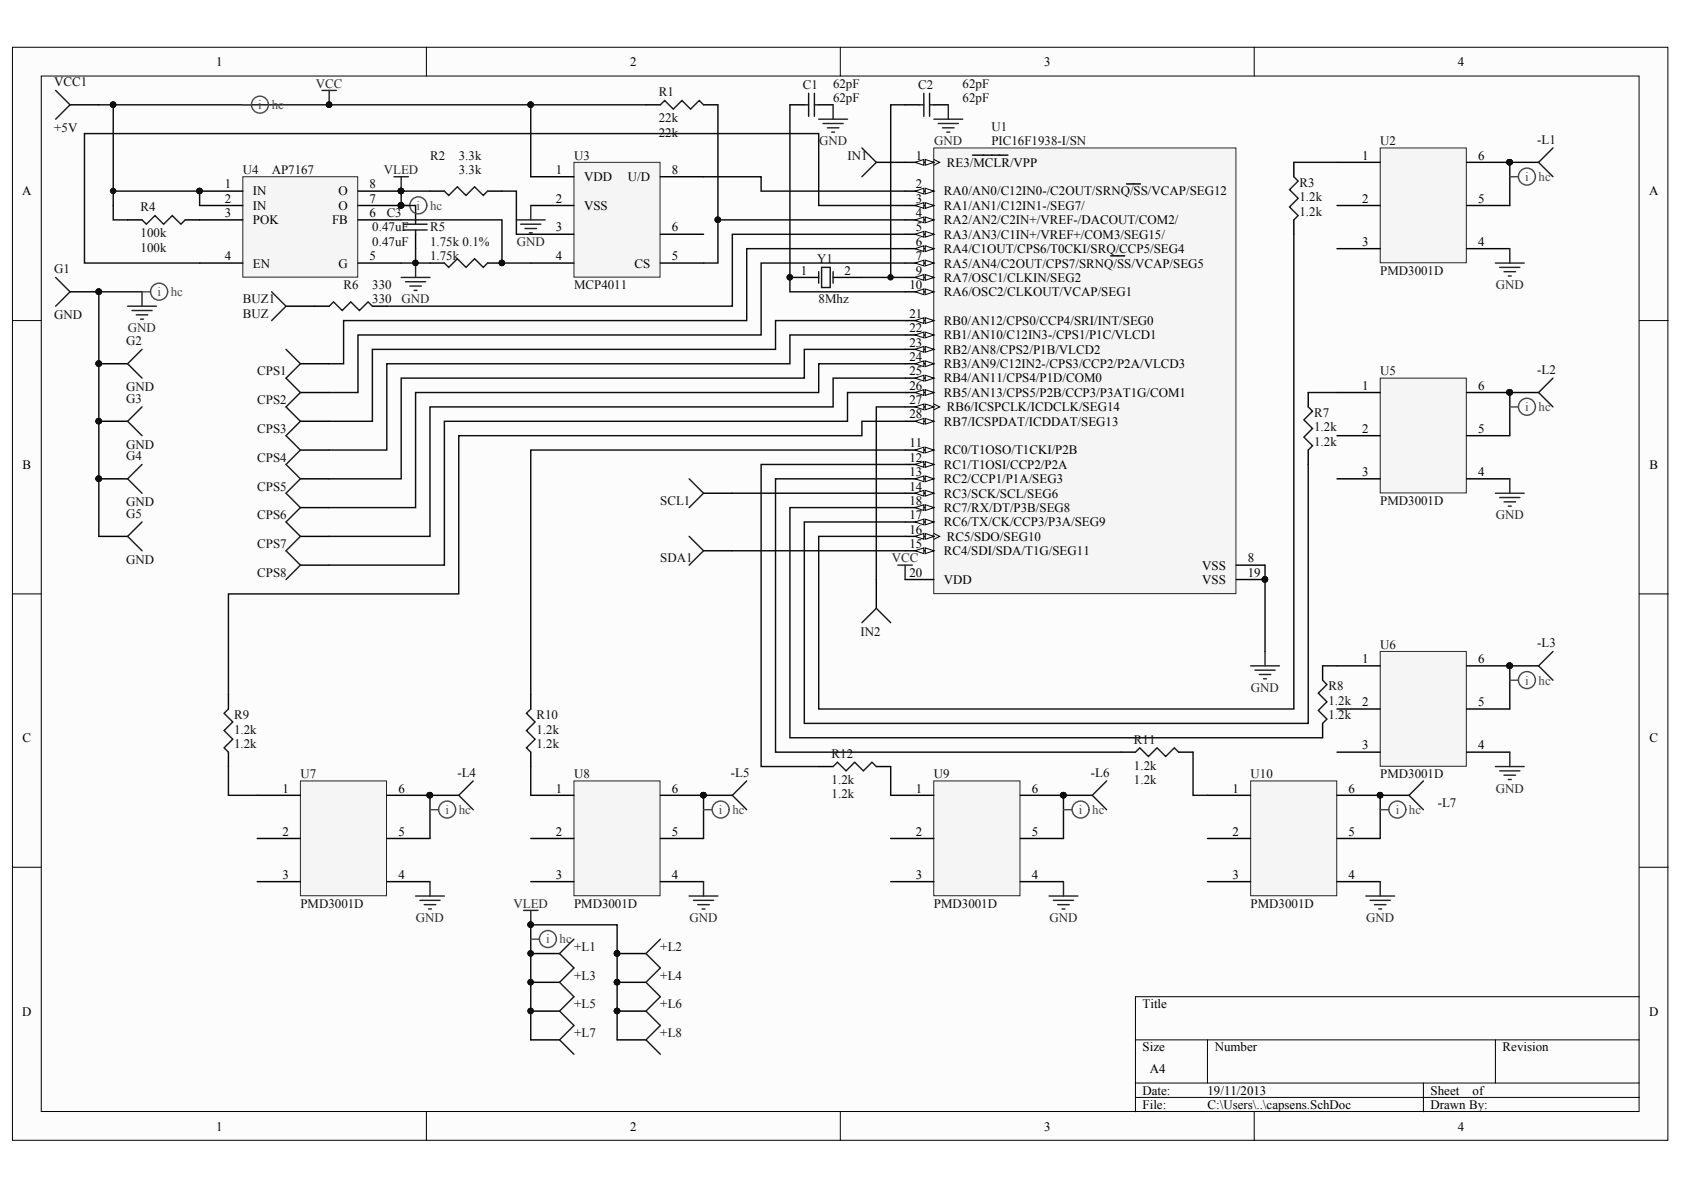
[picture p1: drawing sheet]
<svg xmlns="http://www.w3.org/2000/svg" width="297mm" height="210mm" viewBox="0 0 297 210" stroke-linecap="round" stroke-linejoin="round" font-family="sans-serif">
<defs><g id="words">
<g font-size="2.3">
<text x="38.1" y="11.7">1</text>
<text x="111.1" y="11.7">2</text>
<text x="184.2" y="11.7">3</text>
<text x="257.1" y="11.7">4</text>
<text x="161.6" y="28.1">1</text>
<text x="167" y="29.4">RE3/MCLR/VPP</text>
<text x="240.3" y="28.1">1</text>
<text x="260.7" y="28.1">6</text>
<text x="3.9" y="34.5">A</text>
<text x="39.6" y="33.2">1</text>
<text x="39.6" y="35.7">2</text>
<text x="44.6" y="34.5">IN</text>
<text x="59.7" y="34.5">O</text>
<text x="65.2" y="35.7">7</text>
<text x="65.2" y="33.2">8</text>
<text x="98" y="35.7">2</text>
<text x="98" y="30.7">1</text>
<text x="103" y="31.9">VDD</text>
<text x="110.8" y="31.9">U/D</text>
<text x="118.5" y="30.7">8</text>
<text x="161.6" y="33.2">2</text>
<text x="161.6" y="35.7">3</text>
<text x="166.5" y="34.5">RA0/AN0/C12IN0-/C2OUT/SRNQ/SS/VCAP/SEG12</text>
<text x="240.3" y="35.7">2</text>
<text x="260.7" y="35.7">5</text>
<text x="290.9" y="34.5">A</text>
<text x="39.6" y="38.3">3</text>
<text x="44.6" y="37">IN</text>
<text x="44.6" y="39.5">POK</text>
<text x="58.6" y="39.5">FB</text>
<text x="59.7" y="37">O</text>
<text x="65.2" y="38.3">6</text>
<text x="98" y="40.8">3</text>
<text x="103" y="37">VSS</text>
<text x="118.5" y="40.8">6</text>
<text x="161.6" y="38.3">4</text>
<text x="161.6" y="40.8">5</text>
<text x="166.5" y="37">RA1/AN1/C12IN1-/SEG7/</text>
<text x="166.5" y="39.5">RA2/AN2/C2IN+/VREF-/DACOUT/COM2/</text>
<text x="39.6" y="45.9">4</text>
<text x="44.6" y="47.2">EN</text>
<text x="59.7" y="47.2">G</text>
<text x="65.2" y="45.9">5</text>
<text x="98" y="45.9">4</text>
<text x="111.9" y="47.2">CS</text>
<text x="118.5" y="45.9">5</text>
<text x="161.6" y="43.4">6</text>
<text x="161.6" y="45.9">7</text>
<text x="166.5" y="42.1">RA3/AN3/C1IN+/VREF+/COM3/SEG15/</text>
<text x="166.5" y="44.7">RA4/C1OUT/CPS6/T0CKI/SRQ/CCP5/SEG4</text>
<text x="166.5" y="47.2">RA5/AN4/C2OUT/CPS7/SRNQ/SS/VCAP/SEG5</text>
<text x="240.3" y="43.4">3</text>
<text x="260.7" y="43.4">4</text>
<text x="141.2" y="48.5">1</text>
<text x="149" y="48.5">2</text>
<text x="160.4" y="51">10</text>
<text x="161.6" y="48.5">9</text>
<text x="166.5" y="49.7">RA7/OSC1/CLKIN/SEG2</text>
<text x="166.5" y="52.3">RA6/OSC2/CLKOUT/VCAP/SEG1</text>
<text x="160.4" y="58.6">22</text>
<text x="160.4" y="56.1">21</text>
<text x="166.5" y="59.9">RB1/AN10/C12IN3-/CPS1/P1C/VLCD1</text>
<text x="166.5" y="57.3">RB0/AN12/CPS0/CCP4/SRI/INT/SEG0</text>
<text x="160.4" y="63.7">24</text>
<text x="160.4" y="61.1">23</text>
<text x="166.5" y="64.9">RB3/AN9/C12IN2-/CPS3/CCP2/P2A/VLCD3</text>
<text x="166.5" y="62.4">RB2/AN8/CPS2/P1B/VLCD2</text>
<text x="160.4" y="71.3">27</text>
<text x="160.4" y="68.7">26</text>
<text x="160.4" y="66.2">25</text>
<text x="166.5" y="70">RB5/AN13/CPS5/P2B/CCP3/P3AT1G/COM1</text>
<text x="166.5" y="67.5">RB4/AN11/CPS4/P1D/COM0</text>
<text x="240.3" y="68.7">1</text>
<text x="260.7" y="68.7">6</text>
<text x="160.4" y="73.8">28</text>
<text x="166.5" y="75.1">RB7/ICSPDAT/ICDDAT/SEG13</text>
<text x="167" y="72.5">RB6/ICSPCLK/ICDCLK/SEG14</text>
<text x="240.3" y="76.3">2</text>
<text x="260.7" y="76.3">5</text>
<text x="4" y="82.7">B</text>
<text x="160.4" y="78.9">11</text>
<text x="160.4" y="81.4">12</text>
<text x="160.4" y="83.9">13</text>
<text x="166.5" y="80.1">RC0/T1OSO/T1CKI/P2B</text>
<text x="166.5" y="82.7">RC1/T1OSI/CCP2/P2A</text>
<text x="240.3" y="83.9">3</text>
<text x="260.7" y="83.9">4</text>
<text x="291" y="82.7">B</text>
<text x="160.4" y="86.5">14</text>
<text x="160.4" y="89.1">18</text>
<text x="166.5" y="85.3">RC2/CCP1/P1A/SEG3</text>
<text x="166.5" y="87.8">RC3/SCK/SCL/SEG6</text>
<text x="160.4" y="91.6">17</text>
<text x="160.4" y="94.1">16</text>
<text x="166.5" y="90.3">RC7/RX/DT/P3B/SEG8</text>
<text x="166.5" y="92.9">RC6/TX/CK/CCP3/P3A/SEG9</text>
<text x="167" y="95.4">RC5/SDO/SEG10</text>
<text x="160.4" y="101.7">20</text>
<text x="160.4" y="96.7">15</text>
<text x="166.5" y="97.9">RC4/SDI/SDA/T1G/SEG11</text>
<text x="212.1" y="100.5">VSS</text>
<text x="220.1" y="99.2">8</text>
<text x="220.1" y="101.7">19</text>
<text x="166.5" y="103">VDD</text>
<text x="212.1" y="103">VSS</text>
<text x="240.3" y="116.9">1</text>
<text x="260.7" y="116.9">6</text>
<text x="240.3" y="124.5">2</text>
<text x="260.7" y="124.5">5</text>
<text x="4" y="130.9">C</text>
<text x="291" y="130.9">C</text>
<text x="240.3" y="132.2">3</text>
<text x="260.7" y="132.2">4</text>
<text x="49.8" y="139.8">1</text>
<text x="70.3" y="139.8">6</text>
<text x="98" y="139.8">1</text>
<text x="118.5" y="139.8">6</text>
<text x="161.6" y="139.8">1</text>
<text x="182" y="139.8">6</text>
<text x="217.4" y="139.8">1</text>
<text x="237.9" y="139.8">6</text>
<text x="49.8" y="147.4">2</text>
<text x="70.3" y="147.4">5</text>
<text x="98" y="147.4">2</text>
<text x="118.5" y="147.4">5</text>
<text x="161.6" y="147.4">2</text>
<text x="182" y="147.4">5</text>
<text x="217.4" y="147.4">2</text>
<text x="237.9" y="147.4">5</text>
<text x="49.8" y="155">3</text>
<text x="70.3" y="155">4</text>
<text x="98" y="155">3</text>
<text x="118.5" y="155">4</text>
<text x="161.6" y="155">3</text>
<text x="182" y="155">4</text>
<text x="217.4" y="155">3</text>
<text x="237.9" y="155">4</text>
<text x="3.9" y="179.1">D</text>
<text x="201.5" y="177.9">Title</text>
<text x="290.9" y="179.1">D</text>
<text x="201.5" y="185.5">Size</text>
<text x="214.3" y="185.5">Number</text>
<text x="265.1" y="185.5">Revision</text>
<text x="202.8" y="189.3">A4</text>
<text x="201.5" y="193.1">Date:</text>
<text x="201.5" y="195.6">File:</text>
<text x="213" y="193.1">19/11/2013</text>
<text x="213" y="195.6">C:\Users\..\capsens.SchDoc</text>
<text x="252.3" y="193.1">Sheet</text>
<text x="252.3" y="195.6">Drawn By:</text>
<text x="259.8" y="193.1">of</text>
<text x="38.1" y="199.4">1</text>
<text x="111.1" y="199.4">2</text>
<text x="184.2" y="199.4">3</text>
<text x="257.1" y="199.4">4</text>
</g>
<g font-size="2.3" fill="#0e0e0e">
<text x="9.6" y="15.2">VCC1</text>
<text x="116.2" y="17">R1</text>
<text x="141.6" y="15.7">C1</text>
<text x="146.9" y="18">62pF</text>
<text x="146.9" y="15.5">62pF</text>
<text x="161.9" y="15.7">C2</text>
<text x="169.8" y="18">62pF</text>
<text x="169.8" y="15.5">62pF</text>
<text x="9.6" y="23.3">+5V</text>
<text x="116.2" y="21.5">22k</text>
<text x="174.9" y="23.1">U1</text>
<text x="75.9" y="28.1">R2</text>
<text x="80.9" y="28.1">3.3k</text>
<text x="101.3" y="28.1">U3</text>
<text x="116.2" y="24.1">22k</text>
<text x="149.5" y="28.1">IN1</text>
<text x="174.9" y="25.6">PIC16F1938-I/SN</text>
<text x="243.5" y="25.6">U2</text>
<text x="271.1" y="25.3">-L1</text>
<text x="42.9" y="30.7">U4</text>
<text x="47.9" y="30.7">AP7167</text>
<text x="80.9" y="30.7">3.3k</text>
<text x="229.2" y="33">R3</text>
<text x="229.2" y="35.5">1.2k</text>
<text x="24.8" y="37.3">R4</text>
<text x="24.8" y="41.8">100k</text>
<text x="65.7" y="40.8">0.47uF</text>
<text x="68.2" y="38.3">C3</text>
<text x="75.9" y="40.8">R5</text>
<text x="229.2" y="38">1.2k</text>
<text x="24.8" y="44.4">100k</text>
<text x="65.7" y="43.4">0.47uF</text>
<text x="75.9" y="45.9">1.75k</text>
<text x="75.9" y="43.4">1.75k 0.1%</text>
<text x="144.1" y="46.4">Y1</text>
<text x="9.6" y="48.2">G1</text>
<text x="42.9" y="53.5">BUZ1</text>
<text x="60.6" y="51">R6</text>
<text x="65.7" y="53.5">330</text>
<text x="65.7" y="51">330</text>
<text x="101.3" y="51">MCP4011</text>
<text x="144.4" y="53.5">8Mhz</text>
<text x="243.5" y="48.5">PMD3001D</text>
<text x="9.6" y="56.3">GND</text>
<text x="42.9" y="56.1">BUZ</text>
<text x="22.3" y="60.9">G2</text>
<text x="271.1" y="65.9">-L2</text>
<text x="22.3" y="69">GND</text>
<text x="22.3" y="71">G3</text>
<text x="45.4" y="66.2">CPS1</text>
<text x="45.4" y="71.3">CPS2</text>
<text x="243.5" y="66.2">U5</text>
<text x="45.4" y="76.3">CPS3</text>
<text x="231.8" y="73.6">R7</text>
<text x="231.8" y="76.1">1.2k</text>
<text x="22.3" y="79.1">GND</text>
<text x="22.3" y="81.2">G4</text>
<text x="45.4" y="81.4">CPS4</text>
<text x="231.8" y="78.6">1.2k</text>
<text x="22.3" y="89.3">GND</text>
<text x="45.4" y="86.5">CPS5</text>
<text x="116.5" y="89.1">SCL1</text>
<text x="243.5" y="89.1">PMD3001D</text>
<text x="22.3" y="91.3">G5</text>
<text x="45.4" y="91.6">CPS6</text>
<text x="22.3" y="99.5">GND</text>
<text x="45.4" y="96.7">CPS7</text>
<text x="45.4" y="101.7">CPS8</text>
<text x="116.5" y="99.2">SDA1</text>
<text x="151.8" y="112.1">IN2</text>
<text x="243.5" y="114.4">U6</text>
<text x="271.1" y="114.2">-L3</text>
<text x="234.3" y="121.8">R8</text>
<text x="234.3" y="124.3">1.2k</text>
<text x="41.3" y="131.9">1.2k</text>
<text x="41.3" y="126.9">R9</text>
<text x="41.3" y="129.4">1.2k</text>
<text x="94.6" y="131.9">1.2k</text>
<text x="94.6" y="126.9">R10</text>
<text x="94.6" y="129.4">1.2k</text>
<text x="200" y="131.2">R11</text>
<text x="234.3" y="126.9">1.2k</text>
<text x="53" y="137.3">U7</text>
<text x="80.7" y="137">-L4</text>
<text x="101.3" y="137.3">U8</text>
<text x="128.9" y="137">-L5</text>
<text x="146.7" y="133.7">R12</text>
<text x="164.7" y="137.3">U9</text>
<text x="192.4" y="137">-L6</text>
<text x="200" y="135.7">1.2k</text>
<text x="220.6" y="137.3">U10</text>
<text x="243.5" y="137.3">PMD3001D</text>
<text x="146.7" y="140.8">1.2k</text>
<text x="146.7" y="138.3">1.2k</text>
<text x="200" y="138.3">1.2k</text>
<text x="253.6" y="142.3">-L7</text>
<text x="53" y="160.1">PMD3001D</text>
<text x="101.3" y="160.1">PMD3001D</text>
<text x="164.7" y="160.1">PMD3001D</text>
<text x="220.6" y="160.1">PMD3001D</text>
<text x="101.3" y="167.7">+L1</text>
<text x="116.5" y="167.7">+L2</text>
<text x="101.3" y="172.8">+L3</text>
<text x="116.5" y="172.8">+L4</text>
<text x="101.3" y="177.9">+L5</text>
<text x="116.5" y="177.9">+L6</text>
<text x="101.3" y="182.9">+L7</text>
<text x="116.5" y="182.9">+L8</text>
</g>
<g font-size="2.3" fill="#262626">
<text x="55.7" y="15.5">VCC</text>
<text x="144.5" y="25.6">GND</text>
<text x="164.8" y="25.6">GND</text>
<text x="67.7" y="30.7">VLED</text>
<text x="91.2" y="43.4">GND</text>
<text x="70.8" y="53.5">GND</text>
<text x="263.8" y="51">GND</text>
<text x="22.6" y="58.6">GND</text>
<text x="263.8" y="91.6">GND</text>
<text x="157.3" y="99.2">VCC</text>
<text x="220.6" y="122">GND</text>
<text x="263.8" y="139.8">GND</text>
<text x="90.6" y="160.1">VLED</text>
<text x="73.4" y="162.6">GND</text>
<text x="121.6" y="162.6">GND</text>
<text x="185.1" y="162.6">GND</text>
<text x="241" y="162.6">GND</text>
</g>
<g font-size="2.3" fill="#4c4c4c">
<text x="45.6" y="19.3">i</text>
<text x="47.9" y="19.3">hc</text>
<text x="269" y="31.9">i</text>
<text x="271.4" y="31.9">hc</text>
<text x="73.5" y="37">i</text>
<text x="75.9" y="37">hc</text>
<text x="27.8" y="52.3">i</text>
<text x="30.1" y="52.3">hc</text>
<text x="269" y="72.5">i</text>
<text x="271.4" y="72.5">hc</text>
<text x="269" y="120.7">i</text>
<text x="271.4" y="120.7">hc</text>
<text x="78.6" y="143.6">i</text>
<text x="80.9" y="143.6">hc</text>
<text x="126.8" y="143.6">i</text>
<text x="129.2" y="143.6">hc</text>
<text x="190.3" y="143.6">i</text>
<text x="192.7" y="143.6">hc</text>
<text x="246.2" y="143.6">i</text>
<text x="248.5" y="143.6">hc</text>
<text x="96.4" y="166.4">i</text>
<text x="98.7" y="166.4">hc</text>
</g>
</g></defs>
<g fill="#fcfcfc" stroke="#000" stroke-width=".18">
<path d="M2.2 8.3h292v192.8h-292z"/>
<path d="M7.3 13.4h281.8v182.7h-281.8z"/>
</g>
<g fill="none" stroke="#000" stroke-width=".18">
<path d="M75.2 8.3v5.1M148.2 8.3v5.1M221.2 8.3v5.1M2.2 56.5h5.1M289.2 56.5h5M2.2 104.8h5.1M289.2 104.8h5M2.2 153h5.1M289.2 153h5M289.2 175.8h-88.9v20.3M75.2 196.1v5.1M148.2 196.1v5.1"/>
<path d="M200.3 183.4h88.9M200.3 191h88.9M200.3 193.6h88.9M213 183.4v7.6M221.2 196.1v5.1M251.1 191v5.1M263.8 183.4v7.6"/>
</g>
<path d="M164.7 26.1h53.3v78.6h-53.3z" fill="#f5f5f5" stroke="#262626" stroke-width=".18"/>
<path d="M159.6 28.6h5.1" fill="none" stroke="#000" stroke-width=".25"/>
<path d="M164.7 28.1l1 .5-1 .5" fill="none" stroke="#000" stroke-width=".18"/>
<g fill="#fcfcfc" stroke="#000" stroke-width=".18">
<path d="M163.2 28.1l1.5 .5-1.5 .5z"/>
<path d="M161.4 28.6l1.6-.5v1z"/>
</g>
<path d="M159.6 33.7h5.1M171.5 27.4h6.3" fill="none" stroke="#000" stroke-width=".25"/>
<g fill="#fcfcfc" stroke="#000" stroke-width=".18">
<path d="M163.2 33.2l1.5 .5-1.5 .5z"/>
<path d="M161.4 33.7l1.6-.5v1z"/>
</g>
<path d="M159.6 36.2h5.1M198.7 32.4h2.5" fill="none" stroke="#000" stroke-width=".25"/>
<g fill="#fcfcfc" stroke="#000" stroke-width=".18">
<path d="M163.2 35.7l1.5 .5-1.5 .6z"/>
<path d="M161.4 36.2l1.6-.5v1.1z"/>
</g>
<path d="M159.6 38.8h5.1" fill="none" stroke="#000" stroke-width=".25"/>
<g fill="#fcfcfc" stroke="#000" stroke-width=".18">
<path d="M163.2 38.3l1.5 .5-1.5 .5z"/>
<path d="M161.4 38.8l1.6-.5v1z"/>
</g>
<path d="M159.6 41.3h5.1" fill="none" stroke="#000" stroke-width=".25"/>
<g fill="#fcfcfc" stroke="#000" stroke-width=".18">
<path d="M163.2 40.8l1.5 .5-1.5 .5z"/>
<path d="M161.4 41.3l1.6-.5v1z"/>
</g>
<path d="M159.6 43.9h5.1" fill="none" stroke="#000" stroke-width=".25"/>
<g fill="#fcfcfc" stroke="#000" stroke-width=".18">
<path d="M163.2 43.4l1.5 .5-1.5 .5z"/>
<path d="M161.4 43.9l1.6-.5v1z"/>
</g>
<path d="M159.6 46.4h5.1" fill="none" stroke="#000" stroke-width=".25"/>
<g fill="#fcfcfc" stroke="#000" stroke-width=".18">
<path d="M163.2 45.9l1.5 .5-1.5 .5z"/>
<path d="M161.4 46.4l1.6-.5v1z"/>
</g>
<path d="M159.6 48.9h5.1M195.9 45.1h2.5M218.1 99.7h5" fill="none" stroke="#000" stroke-width=".25"/>
<g fill="#fcfcfc" stroke="#000" stroke-width=".18">
<path d="M163.2 48.4l1.5 .5-1.5 .5z"/>
<path d="M161.4 48.9l1.6-.5v1z"/>
</g>
<path d="M159.6 51.5h5.1" fill="none" stroke="#000" stroke-width=".25"/>
<g fill="#fcfcfc" stroke="#000" stroke-width=".18">
<path d="M163.2 51l1.5 .5-1.5 .5z"/>
<path d="M161.4 51.5l1.6-.5v1z"/>
</g>
<path d="M159.6 79.4h5.1" fill="none" stroke="#000" stroke-width=".25"/>
<g fill="#fcfcfc" stroke="#000" stroke-width=".18">
<path d="M163.2 78.9l1.5 .5-1.5 .5z"/>
<path d="M161.4 79.4l1.6-.5v1z"/>
</g>
<path d="M159.6 81.9h5.1" fill="none" stroke="#000" stroke-width=".25"/>
<g fill="#fcfcfc" stroke="#000" stroke-width=".18">
<path d="M163.2 81.4l1.5 .5-1.5 .5z"/>
<path d="M161.4 81.9l1.6-.5v1z"/>
</g>
<path d="M159.6 84.5h5.1" fill="none" stroke="#000" stroke-width=".25"/>
<g fill="#fcfcfc" stroke="#000" stroke-width=".18">
<path d="M163.2 84l1.5 .5-1.5 .5z"/>
<path d="M161.4 84.5l1.6-.5v1z"/>
</g>
<path d="M159.6 87h5.1" fill="none" stroke="#000" stroke-width=".25"/>
<g fill="#fcfcfc" stroke="#000" stroke-width=".18">
<path d="M163.2 86.5l1.5 .5-1.5 .5z"/>
<path d="M161.4 87l1.6-.5v1z"/>
</g>
<path d="M159.6 74.3h5.1" fill="none" stroke="#000" stroke-width=".25"/>
<g fill="#fcfcfc" stroke="#000" stroke-width=".18">
<path d="M163.2 73.8l1.5 .5-1.5 .5z"/>
<path d="M161.4 74.3l1.6-.5v1z"/>
</g>
<path d="M159.6 71.8h5.1" fill="none" stroke="#000" stroke-width=".25"/>
<path d="M164.7 71.3l1 .5-1 .5" fill="none" stroke="#000" stroke-width=".18"/>
<g fill="#fcfcfc" stroke="#000" stroke-width=".18">
<path d="M163.2 71.3l1.5 .5-1.5 .5z"/>
<path d="M161.4 71.8l1.6-.5v1z"/>
</g>
<path d="M159.6 69.2h5.1" fill="none" stroke="#000" stroke-width=".25"/>
<g fill="#fcfcfc" stroke="#000" stroke-width=".18">
<path d="M163.2 68.7l1.5 .5-1.5 .5z"/>
<path d="M161.4 69.2l1.6-.5v1z"/>
</g>
<path d="M159.6 66.7h5.1" fill="none" stroke="#000" stroke-width=".25"/>
<g fill="#fcfcfc" stroke="#000" stroke-width=".18">
<path d="M163.2 66.2l1.5 .5-1.5 .5z"/>
<path d="M161.4 66.7l1.6-.5v1z"/>
</g>
<path d="M159.6 64.2h5.1" fill="none" stroke="#000" stroke-width=".25"/>
<g fill="#fcfcfc" stroke="#000" stroke-width=".18">
<path d="M163.2 63.7l1.5 .5-1.5 .5z"/>
<path d="M161.4 64.2l1.6-.5v1z"/>
</g>
<path d="M159.6 61.6h5.1" fill="none" stroke="#000" stroke-width=".25"/>
<g fill="#fcfcfc" stroke="#000" stroke-width=".18">
<path d="M163.2 61.1l1.5 .5-1.5 .5z"/>
<path d="M161.4 61.6l1.6-.5v1z"/>
</g>
<path d="M159.6 59.1h5.1" fill="none" stroke="#000" stroke-width=".25"/>
<g fill="#fcfcfc" stroke="#000" stroke-width=".18">
<path d="M163.2 58.6l1.5 .5-1.5 .5z"/>
<path d="M161.4 59.1l1.6-.5v1z"/>
</g>
<path d="M159.6 56.5h5.1" fill="none" stroke="#000" stroke-width=".25"/>
<g fill="#fcfcfc" stroke="#000" stroke-width=".18">
<path d="M163.2 56l1.5 .5-1.5 .6z"/>
<path d="M161.4 56.5l1.6-.5v1.1z"/>
</g>
<path d="M159.6 89.5h5.1M159.6 102.2h5.1M218.1 102.2h5" fill="none" stroke="#000" stroke-width=".25"/>
<circle cx="223.1" cy="102.2" r=".48" fill="#0e0e0e" stroke="#0e0e0e" stroke-width=".18"/>
<g fill="#fcfcfc" stroke="#000" stroke-width=".18">
<path d="M163.2 89l1.5 .5-1.5 .5z"/>
<path d="M161.4 89.5l1.6-.5v1z"/>
</g>
<path d="M159.6 92.1h5.1" fill="none" stroke="#000" stroke-width=".25"/>
<g fill="#fcfcfc" stroke="#000" stroke-width=".18">
<path d="M163.2 91.6l1.5 .5-1.5 .5z"/>
<path d="M161.4 92.1l1.6-.5v1z"/>
</g>
<path d="M159.6 94.6h5.1" fill="none" stroke="#000" stroke-width=".25"/>
<path d="M164.7 94.1l1 .5-1 .5" fill="none" stroke="#000" stroke-width=".18"/>
<g fill="#fcfcfc" stroke="#000" stroke-width=".18">
<path d="M163.2 94.1l1.5 .5-1.5 .5z"/>
<path d="M161.4 94.6l1.6-.5v1z"/>
</g>
<path d="M159.6 97.1h5.1" fill="none" stroke="#000" stroke-width=".25"/>
<g fill="#fcfcfc" stroke="#000" stroke-width=".18">
<path d="M163.2 96.6l1.5 .5-1.5 .6z"/>
<path d="M161.4 97.1l1.6-.5v1.1z"/>
</g>
<g fill="#0e0e0e" stroke="#0e0e0e" stroke-width=".18">
<circle cx="223.1" cy="102.2" r=".48"/>
<circle cx="17.4" cy="51.4" r=".48"/>
</g>
<path d="M12.4 18.5h5M12.4 51.5h5M124.1 87h5.1M124.1 97.1h5.1" fill="none" stroke="#000" stroke-width=".25"/>
<path d="M9.8 15.9l2.6 2.6-2.6 2.5M9.8 48.9l2.6 2.6-2.6 2.5M121.6 84.5l2.5 2.5-2.5 2.5M121.6 94.6l2.5 2.5-2.5 2.6" fill="none" stroke="#1c1c1c" stroke-width=".25"/>
<path d="M223.1 99.7v2.5" fill="none" stroke="#0e0e0e" stroke-width=".25"/>
<path d="M243.5 26.1h15.1v20.2h-15.1z" fill="#f5f5f5" stroke="#262626" stroke-width=".18"/>
<path d="M235.8 28.6h7.7M235.8 36.2h7.7M258.7 28.6h7.6M258.7 36.2h7.6M235.8 43.9h7.7M258.7 43.9h7.6" fill="none" stroke="#000" stroke-width=".25"/>
<g fill="#0e0e0e" stroke="#0e0e0e" stroke-width=".18">
<circle cx="266.3" cy="28.6" r=".49"/>
<circle cx="223.1" cy="102.2" r=".48"/>
</g>
<path d="M263.8 46.4h5M264.5 47.2h3.6M265.3 47.9h2M266.1 48.7h.5M266.3 43.9v2.5M158.4 99.7h2.5M159.6 99.7v2.5M220.6 117.4h5.1M221.4 118.2h3.5M222.1 119h2.1M222.9 119.7h.5M223.1 114.9v2.5" fill="none" stroke="#262626" stroke-width=".25"/>
<path d="M266.3 28.6v7.6M223.1 102.2v12.7" fill="none" stroke="#0e0e0e" stroke-width=".25"/>
<path d="M101.2 28.6h15.2v20.3h-15.2z" fill="#f5f5f5" stroke="#262626" stroke-width=".18"/>
<path d="M93.6 36.2h7.6M93.6 31.2h7.6M116.5 31.2h7.6M75.8 46.4h2.6M86 46.4h2.5M93.6 41.3h7.6M93.6 46.4h7.6M116.5 41.3h7.6M116.5 46.4h7.6" fill="none" stroke="#000" stroke-width=".25"/>
<g fill="none" stroke="#262626" stroke-width=".25">
<path d="M56.8 15.9h2.5M58.1 15.9v2.6M69.5 31.2h2.5M70.8 31.2v2.5M22.5 54h5.1M23.3 54.8h3.5M24 55.5h2.1M24.8 56.3h.5M25.1 51.5v2.5M70.8 48.9h5M71.5 49.7h3.6M72.3 50.5h2"/>
<path d="M73.1 51.2h.5M73.3 46.4v2.5"/>
</g>
<g fill="#0e0e0e" stroke="#0e0e0e" stroke-width=".18">
<circle cx="70.7" cy="33.7" r=".49"/>
<circle cx="88.5" cy="46.4" r=".48"/>
<circle cx="73.3" cy="46.4" r=".48"/>
<circle cx="58" cy="18.5" r=".48"/>
</g>
<path d="M78.4 46.4l.7 .8 1.6-1.6 1.5 1.6 1.5-1.6 1.5 1.6 .8-.8" fill="none" stroke="#1c1c1c" stroke-width=".25"/>
<path d="M42.8 31.2h20.3v17.7h-20.3z" fill="#f5f5f5" stroke="#262626" stroke-width=".18"/>
<path d="M22.5 38.8h2.6M32.7 38.8h10.1M35.2 33.7h7.6M35.2 36.2h7.6M63.1 33.7h7.7M63.1 36.2h7.7M63.1 38.8h7.7M35.2 46.4h7.6M63.1 46.4h7.7" fill="none" stroke="#000" stroke-width=".25"/>
<g fill="#0e0e0e" stroke="#0e0e0e" stroke-width=".18">
<circle cx="35.2" cy="33.7" r=".48"/>
<circle cx="70.7" cy="36.2" r=".49"/>
<circle cx="70.7" cy="33.7" r=".49"/>
</g>
<path d="M25.1 38.8l.7 .7 1.5-1.5 1.6 1.5 1.5-1.5 1.5 1.5 .8-.7" fill="none" stroke="#1c1c1c" stroke-width=".25"/>
<path d="M20 36.2v2.6h2.5" fill="none" stroke="#0e0e0e" stroke-width=".25"/>
<path d="M243.5 66.7h15.1v20.2h-15.1z" fill="#f5f5f5" stroke="#262626" stroke-width=".18"/>
<path d="M235.8 69.2h7.7M235.8 76.8h7.7M258.7 69.2h7.6M258.7 76.8h7.6M235.8 84.5h7.7M258.7 84.5h7.6" fill="none" stroke="#000" stroke-width=".25"/>
<circle cx="266.3" cy="69.2" r=".49" fill="#0e0e0e" stroke="#0e0e0e" stroke-width=".18"/>
<path d="M263.8 87h5M264.5 87.8h3.6M265.3 88.5h2M266.1 89.3h.5M266.3 84.5v2.5" fill="none" stroke="#262626" stroke-width=".25"/>
<path d="M243.5 114.9h15.1v20.3h-15.1z" fill="#f5f5f5" stroke="#262626" stroke-width=".18"/>
<path d="M235.8 117.4h7.7M258.7 117.4h7.6M235.8 125.1h7.7M235.8 132.7h7.7M258.7 125.1h7.6M258.7 132.7h7.6" fill="none" stroke="#000" stroke-width=".25"/>
<circle cx="266.3" cy="117.4" r=".49" fill="#0e0e0e" stroke="#0e0e0e" stroke-width=".18"/>
<path d="M263.8 135.2h5M264.5 136h3.6M265.3 136.7h2M266.1 137.5h.5M266.3 132.7v2.5" fill="none" stroke="#262626" stroke-width=".25"/>
<path d="M220.6 137.7h15.2v20.3h-15.2z" fill="#f5f5f5" stroke="#262626" stroke-width=".18"/>
<path d="M213 140.3h7.6M213 147.9h7.6M213 155.5h7.6M235.8 140.3h7.7M235.8 147.9h7.7M235.8 155.5h7.7" fill="none" stroke="#000" stroke-width=".25"/>
<circle cx="243.4" cy="140.3" r=".48" fill="#0e0e0e" stroke="#0e0e0e" stroke-width=".18"/>
<path d="M240.9 158h5.1M241.7 158.8h3.5M242.4 159.6h2.1M243.5 155.5v2.5M243.2 160.3h.5" fill="none" stroke="#262626" stroke-width=".25"/>
<path d="M164.7 137.7h15.2v20.3h-15.2z" fill="#f5f5f5" stroke="#262626" stroke-width=".18"/>
<path d="M157.1 140.3h7.6M157.1 147.9h7.6M157.1 155.5h7.6M180 140.3h7.6M180 147.9h7.6M180 155.5h7.6" fill="none" stroke="#000" stroke-width=".25"/>
<circle cx="187.6" cy="140.3" r=".48" fill="#0e0e0e" stroke="#0e0e0e" stroke-width=".18"/>
<path d="M185 158h5.1M185.8 158.8h3.6M186.6 159.6h2M187.6 155.5v2.5M187.3 160.3h.5" fill="none" stroke="#262626" stroke-width=".25"/>
<path d="M101.2 137.7h15.2v20.3h-15.2z" fill="#f5f5f5" stroke="#262626" stroke-width=".18"/>
<g fill="none" stroke="#000" stroke-width=".25">
<path d="M113.9 18.5h2.6M124.1 18.5h2.5M75.8 33.7h2.6M86 33.7h2.5M228.2 28.6v2.6M228.2 38.8v2.5M266.3 28.6h5.1M55.5 54h2.6M65.7 54h2.5M17.4 64.2h5.1M17.4 74.3h5.1M53 64.2h5.1"/>
<path d="M53 69.2h5.1M53 74.3h5.1M53 79.4h5.1M230.8 69.2v2.6M230.8 79.4v2.5M266.3 69.2h5.1M17.4 84.5h5.1M17.4 94.6h5.1M53 84.5h5.1M53 89.5h5.1M53 94.6h5.1M53 99.7h5.1"/>
<path d="M233.3 117.4v2.6M266.3 117.4h5.1M93.6 122.5v2.6M93.6 132.7v2.5M144.4 135.2h2.6M154.6 135.2h2.5M197.7 132.7h2.6M207.9 132.7h2.5M233.3 127.6v2.5M93.6 140.3h7.6M93.6 147.9h7.6M93.6 155.5h7.6"/>
<path d="M116.5 140.3h12.7M116.5 147.9h7.6M116.5 155.5h7.6M187.6 140.3h5.1M243.5 140.3h5"/>
</g>
<g fill="#0e0e0e" stroke="#0e0e0e" stroke-width=".18">
<circle cx="124.1" cy="140.3" r=".48"/>
<circle cx="243.4" cy="140.3" r=".48"/>
<circle cx="19.9" cy="18.5" r=".48"/>
<circle cx="88.5" cy="46.4" r=".48"/>
<circle cx="35.2" cy="33.7" r=".48"/>
<circle cx="19.9" cy="33.7" r=".48"/>
<circle cx="58" cy="18.5" r=".48"/>
<circle cx="70.7" cy="33.7" r=".49"/>
<circle cx="126.6" cy="38.8" r=".48"/>
<circle cx="93.6" cy="18.5" r=".48"/>
<circle cx="266.3" cy="69.2" r=".49"/>
<circle cx="266.3" cy="117.4" r=".49"/>
<circle cx="187.6" cy="140.3" r=".48"/>
<circle cx="17.4" cy="64.1" r=".48"/>
<circle cx="17.4" cy="74.3" r=".48"/>
<circle cx="17.4" cy="84.4" r=".48"/>
<circle cx="17.4" cy="51.4" r=".48"/>
<circle cx="266.3" cy="28.6" r=".49"/>
</g>
<path d="M91.1 38.8h5.1M91.8 39.5h3.6M93.6 36.2v2.6M92.6 40.3h2M93.4 41.1h.5M121.6 158h5M122.3 158.8h3.6M123.1 159.6h2M124.1 155.5v2.5M123.8 160.3h.5" fill="none" stroke="#262626" stroke-width=".25"/>
<g fill="none" stroke="#0e0e0e" stroke-width=".25">
<path d="M17.4 18.5h40.7M20 18.5v17.7M93.6 18.5h20.3M126.6 18.5v20.3M20 33.7h15.2v2.5M70.8 38.8h17.7v7.6h5.1M70.8 33.7h5M88.5 33.7h2.6v7.6h2.5M228.2 28.6h7.6M25.1 51.5h-7.7v43.1M70.8 46.4h5M159.6 43.9h-27.9v12.6h-71.1v7.7h-2.5"/>
<path d="M159.6 46.4h-25.3v12.7h-71.2v10.1h-5M159.6 56.5h-22.8v5.1h-71.1v12.7h-7.6M159.6 59.1h-20.3v5.1h-71.1v15.2h-10.1M228.2 41.3v83.8h-83.8v-30.5h15.2M159.6 79.4h-66v43.1M159.6 61.6h-17.7v5.1h-71.1v17.8h-12.7M159.6 64.2h-15.2v5h-71.1v20.3h-15.2M159.6 66.7h-12.6v5.1h-71.2v22.8h-17.7M159.6 69.2h-10.1v5.1h-71.1v25.4h-20.3M230.8 69.2h5M266.3 69.2v7.6M159.6 89.5h-20.3v40.6h94"/>
<path d="M159.6 84.5h-22.8v48.2h60.9M159.6 81.9h-25.3v53.3h10.1M230.8 81.9v45.7h-88.9v-35.5h17.7M233.3 117.4h2.5M266.3 117.4v7.7M93.6 135.2v5.1M157.1 135.2v5.1M210.4 132.7v7.6h2.6M124.1 140.3v7.6M187.6 140.3v7.6M243.5 140.3v7.6"/>
</g>
<g fill="none" stroke="#1c1c1c" stroke-width=".25">
<path d="M116.5 18.5l.7-.8 1.6 1.5 1.5-1.5 1.5 1.5 1.5-1.5 .8 .8M78.4 33.7l.7 .8 1.6-1.5 1.5 1.5 1.5-1.5 1.5 1.5 .8-.8M228.2 31.2l.8 .7-1.5 1.6 1.5 1.5-1.5 1.5 1.5 1.5-.8 .8M273.9 26.1l-2.5 2.5 2.5 2.6M58.1 54l.7-.7 1.6 1.5 1.5-1.5 1.5 1.5 1.5-1.5 .8 .7M25.1 61.6l-2.6 2.6 2.6 2.5M25.1 71.8l-2.6 2.5 2.6 2.5M50.4 61.6l2.6 2.6-2.6 2.5 2.6 2.5-2.6 2.6 2.6 2.5-2.6 2.5 2.6 2.6-2.6 2.5 2.6 2.6-2.6 2.5 2.6 2.5-2.6 2.6 2.6 2.5-2.6 2.5 2.6 2.6-2.6 2.5M230.8 71.8l.7 .7-1.5 1.6 1.5 1.5-1.5 1.5 1.5 1.5-.7 .8M273.9 66.7l-2.5 2.5 2.5 2.6M25.1 92.1l-2.6 2.5 2.6 2.5M25.1 81.9l-2.6 2.6 2.6 2.5"/>
<path d="M233.3 120l.8 .7-1.6 1.6 1.6 1.5-1.6 1.5 1.6 1.5-.8 .8M273.9 114.9l-2.5 2.5 2.5 2.6M93.6 125.1l-.7 .7 1.5 1.5-1.5 1.6 1.5 1.5-1.5 1.5 .7 .8M131.7 137.7l-2.5 2.6 2.5 2.5M147 135.2l.7-.8 1.5 1.6 1.6-1.6 1.5 1.6 1.5-1.6 .8 .8M195.2 137.7l-2.5 2.6 2.5 2.5M200.3 132.7l.7-.8 1.6 1.5 1.5-1.5 1.5 1.5 1.5-1.5 .8 .8M251.1 137.7l-2.6 2.6 2.6 2.5"/>
</g>
<path d="M53 137.7h15.2v20.3h-15.2z" fill="#f5f5f5" stroke="#262626" stroke-width=".18"/>
<g fill="none" stroke="#000" stroke-width=".25">
<path d="M139.3 18.5h2.6M144.4 18.5h2.6M159.6 18.5h2.6M164.7 18.5h2.6M73.3 36.2v2.6M154.6 28.6h5M50.4 54h5.1M73.3 41.3v2.6M139.3 48.9h5.1M147 48.9h5M154.6 102.2v5.1M40.3 122.5v2.6"/>
<path d="M40.3 132.7v2.5M45.4 140.3h7.6M45.4 147.9h7.6M45.4 155.5h7.6M68.2 140.3h12.7M68.2 147.9h7.6M68.2 155.5h7.6M93.6 168.2h5.1M93.6 173.3h5.1M93.6 178.3h5.1M108.9 168.2h5M108.9 173.3h5"/>
<path d="M108.9 178.3h5M93.6 183.4h5.1M108.9 183.4h5"/>
</g>
<g fill="#0e0e0e" stroke="#0e0e0e" stroke-width=".18">
<circle cx="75.8" cy="140.3" r=".49"/>
<circle cx="93.6" cy="163.1" r=".48"/>
<circle cx="93.6" cy="168.2" r=".48"/>
<circle cx="93.6" cy="173.2" r=".48"/>
<circle cx="93.6" cy="178.3" r=".48"/>
<circle cx="108.8" cy="168.2" r=".48"/>
<circle cx="108.8" cy="173.2" r=".48"/>
<circle cx="108.8" cy="178.3" r=".48"/>
<circle cx="73.3" cy="46.4" r=".48"/>
<circle cx="58" cy="18.5" r=".48"/>
<circle cx="93.6" cy="18.5" r=".48"/>
<circle cx="126.6" cy="38.8" r=".48"/>
<circle cx="139.3" cy="48.9" r=".48"/>
<circle cx="157.1" cy="48.9" r=".48"/>
<circle cx="70.7" cy="36.2" r=".49"/>
<circle cx="70.7" cy="33.7" r=".49"/>
</g>
<g fill="none" stroke="#262626" stroke-width=".25">
<path d="M147 18.5v2.5M167.3 18.5v2.5M144.4 21h5.1M145.2 21.8h3.5M145.9 22.5h2.1M146.7 23.3h.5M164.7 21h5.1M165.5 21.8h3.5M166.3 22.5h2M167 23.3h.5M73.3 158h5.1M74.1 158.8h3.5"/>
<path d="M74.8 159.6h2.1M75.8 155.5v2.5M75.6 160.3h.5M92.4 160.6h2.5M93.6 160.6v2.5"/>
</g>
<g fill="none" stroke="#1c1c1c" stroke-width=".25">
<path d="M141.9 18.5h.7M142.6 16.5v4M143.7 16.5v4M143.7 18.5h.7M162.2 18.5h.8M163 16.5v4M164 18.5h.7M164 16.5v4M71.3 39.5h4M73.3 38.8v.7M152 26.1l2.6 2.5-2.6 2.6M47.9 51.5l2.5 2.5-2.5 2.5"/>
<path d="M71.3 40.6h4M73.3 40.6v.7M144.4 47.9v2.1M144.9 47.2h1.5v3.5h-1.5zM147 47.9v2.1M152 109.8l2.6-2.5 2.5 2.5M40.3 125.1l-.8 .7 1.6 1.5-1.6 1.6 1.6 1.5-1.6 1.5 .8 .8M83.5 137.7l-2.6 2.6 2.6 2.5M101.2 165.7l-2.5 2.5 2.5 2.5-2.5 2.6 2.5 2.5-2.5 2.5 2.5 2.6-2.5 2.5 2.5 2.6M116.5 165.7l-2.6 2.5 2.6 2.5-2.6 2.6 2.6 2.5-2.6 2.5 2.6 2.6-2.6 2.5 2.6 2.6"/>
</g>
<g fill="none" stroke="#0e0e0e" stroke-width=".25">
<path d="M58.1 18.5h35.5v12.7M139.3 18.5v33h20.3M159.6 18.5h-2.5v30.4M70.8 33.7v2.5h2.5M124.1 31.2h10.2v2.5h25.3M159.6 38.8h-33v7.6h-2.5M159.6 36.2h-15.2v-12.6h-129.5v22.8h20.3M73.3 43.9v2.5M152 48.9h7.6M159.6 41.3h-30.4v12.7h-61M159.6 71.8h-5v30.4M159.6 74.3h-7.6v2.5h-71.1v28h-40.6v17.7"/>
<path d="M129.2 97.1h30.4M129.2 87h30.4M40.3 135.2v5.1h5.1M75.8 140.3v7.6M93.6 183.4v-20.3h15.3v20.3"/>
</g>
<g fill="none" stroke="#4c4c4c" stroke-width=".25">
<path d="M42.8 18.5h1.6M70.8 36.2h1.5M266.3 31.2h1.5M25.1 51.5h1.5M266.3 71.8h1.5M266.3 120h1.5M75.8 142.8h1.6M124.1 142.8h1.5M187.6 142.8h1.5M243.5 142.8h1.5M93.6 165.7h1.5"/>
<circle cx="45.9" cy="18.5" r="1.5"/>
<circle cx="73.8" cy="36.2" r="1.5"/>
<circle cx="269.3" cy="31.1" r="1.5"/>
<circle cx="28.1" cy="51.4" r="1.5"/>
<circle cx="269.3" cy="71.7" r="1.5"/>
<circle cx="269.3" cy="120" r="1.5"/>
<circle cx="78.9" cy="142.8" r="1.5"/>
<circle cx="127.1" cy="142.8" r="1.5"/>
<circle cx="190.6" cy="142.8" r="1.5"/>
<circle cx="246.5" cy="142.8" r="1.5"/>
<circle cx="96.6" cy="165.6" r="1.5"/>
</g>
<use href="#words"/>
</svg>
